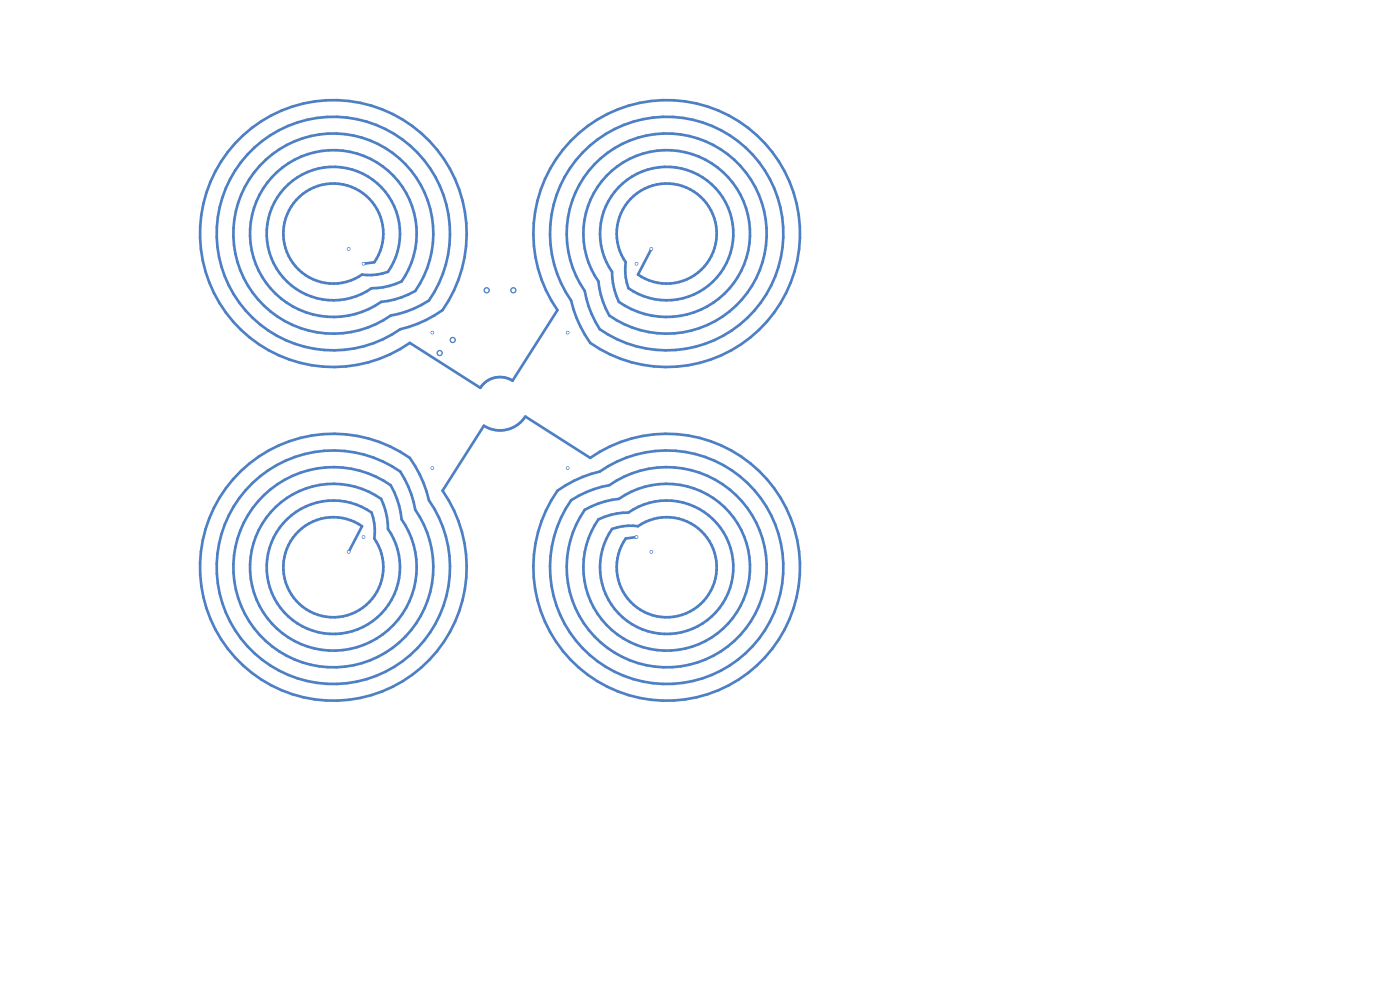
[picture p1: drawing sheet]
<svg xmlns="http://www.w3.org/2000/svg" width="420mm" height="297mm" viewBox="0 0 420 297" stroke-linecap="round" stroke-linejoin="round" font-family="sans-serif">
<g fill="#4d7fc4" stroke="#4d7fc4" stroke-width=".3">
<circle cx="135.8" cy="101.9" r=".8"/>
<circle cx="131.9" cy="105.8" r=".8"/>
<circle cx="154" cy="87" r=".8"/>
<circle cx="146" cy="87" r=".8"/>
<circle cx="190.9" cy="79.1" r=".4"/>
<circle cx="170.3" cy="99.7" r=".4"/>
<circle cx="195.4" cy="74.6" r=".4"/>
<circle cx="109.1" cy="79.1" r=".4"/>
<circle cx="129.7" cy="99.7" r=".4"/>
<circle cx="104.6" cy="74.6" r=".4"/>
<circle cx="109.1" cy="160.9" r=".4"/>
<circle cx="129.7" cy="140.3" r=".4"/>
<circle cx="104.6" cy="165.4" r=".4"/>
<circle cx="190.9" cy="160.9" r=".4"/>
<circle cx="170.3" cy="140.3" r=".4"/>
<circle cx="195.4" cy="165.4" r=".4"/>
</g>
<path d="M195.4 74.6l-4 7.7 1.1 .7a15 15 0 0 0 22.3-10.8 15 15 0 0 0-18.3-16.8 15 15 0 0 0-8.8 23.2 16 16 0 0 0 .8 7.8 20 20 0 0 0 31.1-12.4 20 20 0 0 0-23.6-23.6 20 20 0 0 0-12.4 31.1 20.6 20.6 0 0 0 2.1 9 25 25 0 0 0 38.8-15.4 25 25 0 0 0-29.6-29.6 25 25 0 0 0-15.4 38.8 25.4 25.4 0 0 0 3.3 10.3 30 30 0 0 0 46.6-18.5 30 30 0 0 0-35.5-35.5 30 30 0 0 0-18.5 46.6 30.4 30.4 0 0 0 4.5 11.5 35 35 0 0 0 54.4-21.6 35 35 0 0 0-41.4-41.4 35 35 0 0 0-21.6 54.4 35.4 35.4 0 0 0 5.8 12.7 40 40 0 0 0 62.1-24.7 40 40 0 0 0-47.3-47.3 40 40 0 0 0-24.7 62.1l-13.4 21.2-.6-.3a7 7 0 0 0-9.1 2.4l-21.2-13.4-2.9 1.8a40 40 0 0 1-59.6-28.8 40 40 0 0 1 48.8-44.7 40 40 0 0 1 23.6 61.8 35.8 35.8 0 0 1-12.7 5.8 35 35 0 0 1-54.4-21.6 35 35 0 0 1 41.4-41.4 35 35 0 0 1 21.6 54.4 30.7 30.7 0 0 1-11.5 4.5 30 30 0 0 1-46.6-18.5 30 30 0 0 1 35.5-35.5 30 30 0 0 1 18.5 46.6 25.7 25.7 0 0 1-10.3 3.3 25 25 0 0 1-38.8-15.4 25 25 0 0 1 29.6-29.6 25 25 0 0 1 15.4 38.8 20.9 20.9 0 0 1-9 2.1 20 20 0 0 1-31.1-12.4 20 20 0 0 1 23.6-23.6 20 20 0 0 1 12.4 31.1 16.3 16.3 0 0 1-7.8 .8 15 15 0 0 1-23.3-9.3 15 15 0 0 1 17.7-17.7 15 15 0 0 1 9.3 23.3l-3.2 .5M190.9 160.9l-3.2 .5-.7 1.1a15 15 0 0 0 10.8 22.3 15 15 0 0 0 16.8-18.3 15 15 0 0 0-23.2-8.8 16 16 0 0 0-7.8 .8 20 20 0 0 0 12.4 31.1 20 20 0 0 0 23.6-23.6 20 20 0 0 0-31.1-12.4 20.6 20.6 0 0 0-9 2.1 25 25 0 0 0 15.4 38.8 25 25 0 0 0 29.6-29.6 25 25 0 0 0-38.8-15.4 25.4 25.4 0 0 0-10.3 3.3 30 30 0 0 0 18.5 46.6 30 30 0 0 0 35.5-35.5 30 30 0 0 0-46.6-18.5 30.4 30.4 0 0 0-11.5 4.5 35 35 0 0 0 21.6 54.4 35 35 0 0 0 41.4-41.4 35 35 0 0 0-54.4-21.6 35.4 35.4 0 0 0-12.7 5.8 40 40 0 0 0 24.7 62.1 40 40 0 0 0 47.3-47.3 40 40 0 0 0-62.1-24.7l-19.5-12.4-.5 .7a9 9 0 0 1-11.9 2.1l-12.4 19.5 1.8 2.9a40 40 0 0 1-28.8 59.6 40 40 0 0 1-44.7-48.8 40 40 0 0 1 61.8-23.6 35.8 35.8 0 0 1 5.8 12.7 35 35 0 0 1-21.6 54.4 35 35 0 0 1-41.4-41.4 35 35 0 0 1 54.4-21.6 30.7 30.7 0 0 1 4.5 11.5 30 30 0 0 1-18.5 46.6 30 30 0 0 1-35.5-35.5 30 30 0 0 1 46.6-18.5 25.7 25.7 0 0 1 3.3 10.3 25 25 0 0 1-15.4 38.8 25 25 0 0 1-29.6-29.6 25 25 0 0 1 38.8-15.4 20.9 20.9 0 0 1 2.1 9 20 20 0 0 1-12.4 31.1 20 20 0 0 1-23.6-23.6 20 20 0 0 1 31.1-12.4 16.3 16.3 0 0 1 .8 7.8 15 15 0 0 1-9.3 23.3 15 15 0 0 1-17.7-17.7 15 15 0 0 1 23.3-9.3l-4 7.7" fill="none" stroke="#4d7fc4" stroke-width=".8"/>
<g fill="#fff" stroke="#fff" stroke-width=".3">
<circle cx="190.9" cy="79.1" r=".2"/>
<circle cx="170.3" cy="99.7" r=".2"/>
<circle cx="195.4" cy="74.6" r=".2"/>
<circle cx="109.1" cy="79.1" r=".2"/>
<circle cx="129.7" cy="99.7" r=".2"/>
<circle cx="104.6" cy="74.6" r=".2"/>
<circle cx="109.1" cy="160.9" r=".2"/>
<circle cx="129.7" cy="140.3" r=".2"/>
<circle cx="104.6" cy="165.4" r=".2"/>
<circle cx="190.9" cy="160.9" r=".2"/>
<circle cx="170.3" cy="140.3" r=".2"/>
<circle cx="195.4" cy="165.4" r=".2"/>
<circle cx="135.8" cy="101.9" r=".4"/>
<circle cx="131.9" cy="105.8" r=".4"/>
<circle cx="154" cy="87" r=".4"/>
<circle cx="146" cy="87" r=".4"/>
<circle cx="175.9" cy="109.3" r="1.7"/>
<circle cx="124.1" cy="109.3" r="1.7"/>
<circle cx="139.3" cy="145.9" r="1.7"/>
</g>
</svg>
